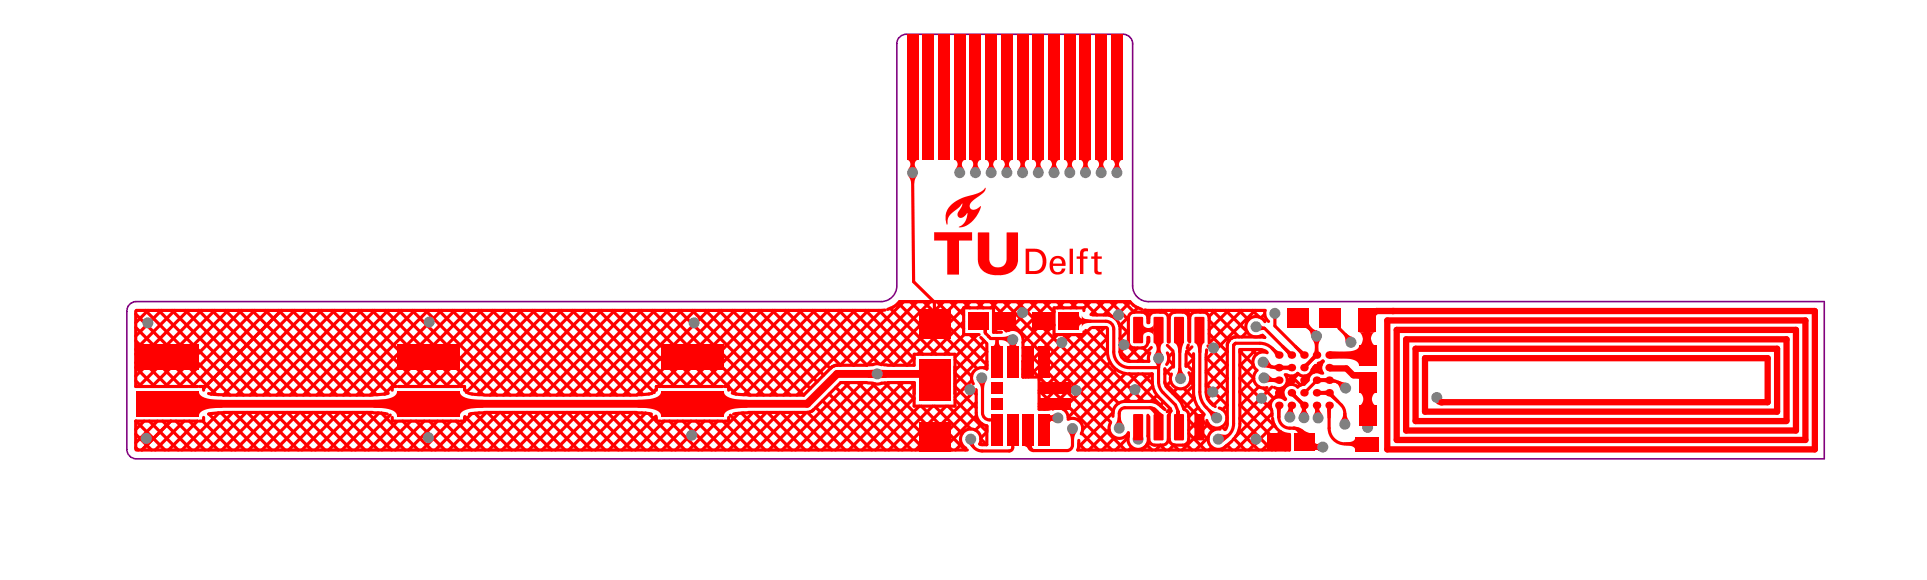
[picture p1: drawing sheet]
<svg xmlns="http://www.w3.org/2000/svg" width="204mm" height="61mm" viewBox="0 0 204 61" stroke-linecap="round" stroke-linejoin="round" font-family="sans-serif">
<path d="M13.7 32.2l.3-.2 .4-.1h78.8a1.66 1.66 0 0 0 1.7-1.6v-25.7a1 1 0 0 1 1-1h23a1 1 0 0 1 .9 1.1v25.6a1.66 1.66 0 0 0 1.7 1.6h71.5v16.7h-178.6a1 1 0 0 1-1-1.1v-14.6l.1-.3zM52.6 31.9h.1M193 31.9h.1" fill="none" stroke="#800080" stroke-width=".17"/>
<g fill="#f00">
<path d="M129.1 45.9l.1 .1a.74 .74 0 0 0 .7-.1l.1 .4-.6 .5z"/>
<path d="M118.3 44.2h.3l.1 .4 .2 .4h-.9l.2-.4z"/>
<path d="M118 17.1h.4v.4l.2 .4h-.9l.2-.4z"/>
<path d="M116.4 17.1h.3l.1 .4 .2 .4h-.9l.2-.4z"/>
<path d="M111.4 17.1h.3l.1 .4 .2 .4h-.9l.2-.4z"/>
<path d="M109.7 17.1h.3l.1 .4 .2 .4h-.9l.2-.4z"/>
<path d="M108 17.1h.4v.4l.3 .4h-1l.3-.4z"/>
<path d="M106.4 17.1h.3l.1 .4 .2 .4h-.9l.2-.4z"/>
<path d="M104.7 17.1h.3l.1 .4 .2 .4h-.9l.2-.4z"/>
<path d="M103 17.1h.4l.1 .4 .2 .4h-.9l.2-.4z"/>
<path d="M96.1 18.6h.9l-.2 .4-.1 .4h-.3l-.1-.4z"/>
<path d="M96.4 17.1h.3l.1 .4 .2 .4h-.9l.2-.4z"/>
<path d="M114.7 17.1h.3l.1 .4 .2 .4h-.9l.2-.4z"/>
<path d="M113 17.1h.4v.4l.3 .4h-1l.3-.4z"/>
<path d="M110.8 44.1l.4-.1 .4-.2v.9l-.4-.2-.4-.1z"/>
<path d="M113 45.7h.9l-.2 .4v.4h-.4l-.1-.4z"/>
<path d="M144.4 44.2h.6l.2 .7h-.9z"/>
<path d="M124.7 39l.3-.1 .1 .4 .3 .4-1 .1 .2-.4z"/>
<path d="M122.4 36.8h.4v.4l.3 .4h-1l.3-.4z"/>
<path d="M122.2 38.3h.8l-.2 .3v.3h-.4v-.3z"/>
<path d="M103.4 40.4l1-.1-.2 .4-.1 .4h-.3l-.1-.3z"/>
<path d="M101.4 17.1h.3l.1 .4 .2 .4h-.9l.2-.4z"/>
<path d="M134.2 39.6l.4 .4 .3 .1-.1 .3-.8 .1z"/>
<path d="M134.2 38.1l.3 .4 .2 .2-.2 .3-.8-.1z"/>
<path d="M139.2 43.1h.4v.4l.3 .3-.9 .1 .2-.4z"/>
<path d="M102.5 47l.6-.1v.2l.1 .1-.4 .1z"/>
<path d="M106.7 36.3h.9l-.2 .4-.1 .4h-.3l-.1-.4z"/>
<path d="M106.1 35.7l.8-.2-.1 .9-.4-.3-.4-.1z"/>
<path d="M137.8 43.1h.3l.1 .4 .2 .4h-.9l.2-.4z"/>
<path d="M136.4 43h.3l.1 .5 .2 .3h-1l.3-.4z"/>
<path d="M139 47.1l.6-.2v.8l-.6-.1z"/>
<path d="M142.1 43.8h.4v.4l.3 .3h-1l.3-.3z"/>
<path d="M141.6 40.3l.8 .2-.6 .7-.2-.4-.2-.3z"/>
<path d="M128.1 43.3l.3 .2 .4 .2-.6 .6-.1-.4-.3-.4z"/>
<path d="M91.8 39.2l.7-.1v.9h-.7z"/>
<path d="M93.2 39.1l.6 .1v.8h-.6z"/>
<path d="M133.5 34.4l.1 .1 .2 .1v.3l-.5 .1z"/>
<path d="M142.1 35.4l.3-.2 .7 .5-.7 .5-.1-.5z"/>
<path d="M138.8 35.9h1l-.3 .4v.4h-.4v-.4z"/>
<path d="M138.4 34.8l.3-.2 .3 .3 .4 .1-.7 .6-.1-.4z"/>
<path d="M105.3 38.3h.4v.3l.1 .2h-.6l.1-.2z"/>
<path d="M108.6 45h.6l-.1 .2-.1 .3h-.3v-.3z"/>
<path d="M111.1 43.8a.5 .5 0 0 0 .5 .3h.3v.3a.68 .68 0 0 0-.8 .4z"/>
<path d="M135.6 38.6l1 .1v.4l-1 .1z"/>
<path d="M134 38.4a.89 .89 0 0 0 1.1 .2l-.1 .5-1-.3z"/>
<path d="M134.7 36.7l.6 .5-.4 .4-.4-.6z"/>
<path d="M138.9 37.6l.4 .4-.8 .7-.3-.3z"/>
<path d="M139.1 36.2h.4l.1 1.1h-.5z"/>
<path d="M138 38.5l.8-.7 .3 .3-.7 .8z"/>
<path d="M135.3 38.7l1-.1v.6l-1-.1z"/>
<path d="M140.7 37.2h2.2v.7l-2.2 .1z"/>
<path d="M137.1 36.5l.8 .7-.3 .3-.7-.8z"/>
<path d="M135.8 36.5l.8 .7-.3 .3-.7-.8z"/>
<path d="M139.3 40.1l1-.1v.5l-1-.1z"/>
<path d="M141 40.1l.9 .4v.3a.92 .92 0 0 0-1-.2z"/>
<path d="M139.6 40l1 .1v.3l-1 .1z"/>
<path d="M134.2 40.1l.8-.2v.6l-.8-.1z"/>
<path d="M141 41.6l.7 .8-.2 .3-.8-.7z"/>
<path d="M139.3 41.4l1-.1v.5l-1-.1z"/>
<path d="M139.6 41.3l1 .1v.3l-1 .1z"/>
<path d="M137 41.6l.7 .8-.2 .3-.8-.7z"/>
<path d="M140.4 43.2h.5l-.1 1.1h-.3z"/>
<path d="M139.1 43.2h.5v1h-.4v-.7z"/>
<path d="M136.9 42.1l.2-.3 .8 .7-.3 .4z"/>
<path d="M137.7 43.2h.5l-.1 1h-.3z"/>
<path d="M136.3 43.2h.6l-.1 .3-.1 .6h-.3z"/>
<path d="M135 43.2h.6l-.1 1h-.3z"/>
<path d="M138.5 33.9a.76 .76 0 0 0 .4 .9l.3 .3-.2 .3-.8-.7-.3-.1-.1 .1z"/>
<path d="M111.1 43.9l.2 .1 .6 .1v.3a.68 .68 0 0 0-.8 .4z"/>
<path d="M108.3 47.2h1.1a.15 .15 0 0 0-.2 .1 .15 .15 0 0 0 .1 .2h.1l-.1 .3-.6-.5z"/>
<path d="M107 35.8h.3a.63 .63 0 0 0 .4 .8h-1.1a.63 .63 0 0 0 .4-.8z"/>
<path d="M105.3 35.9h.4v.1a.5 .5 0 0 0 .3 .6h-1a.57 .57 0 0 0 .3-.7z"/>
<path d="M117.6 16.9h1.2a.63 .63 0 0 0-.4 .8v.2h-.4a.89 .89 0 0 0-.3-1z"/>
<path d="M116 16.9h1.1a.63 .63 0 0 0-.4 .8v.2h-.3a.89 .89 0 0 0-.4-1z"/>
<path d="M112.6 16.9h1.2a.63 .63 0 0 0-.4 .8v.2h-.4a.89 .89 0 0 0-.3-1z"/>
<path d="M111 16.9h1.1a.63 .63 0 0 0-.4 .8v.2h-.3a.89 .89 0 0 0-.4-1z"/>
<path d="M109.3 16.9h1.1a.63 .63 0 0 0-.4 .8v.2h-.3a.89 .89 0 0 0-.3-1z"/>
<path d="M107.6 16.9h1.2a.63 .63 0 0 0-.4 .8v.2h-.4a.89 .89 0 0 0-.3-1z"/>
<path d="M106 16.9h1.1a.63 .63 0 0 0-.4 .8v.2h-.3a.89 .89 0 0 0-.4-1z"/>
<path d="M101 16.9h1.1a.63 .63 0 0 0-.4 .8v.2h-.3a.89 .89 0 0 0-.3-1z"/>
<path d="M102.6 16.9h1.2a.63 .63 0 0 0-.4 .8v.2h-.4a.89 .89 0 0 0-.3-1z"/>
<path d="M104.3 16.9h1.2a.63 .63 0 0 0-.5 .8v.2h-.3a.89 .89 0 0 0-.3-1z"/>
<path d="M96 16.9h1.1a.63 .63 0 0 0-.4 .8v.2h-.3a.89 .89 0 0 0-.3-1z"/>
<path d="M114.3 16.9h1.1a.63 .63 0 0 0-.4 .8v.2h-.3a.89 .89 0 0 0-.3-1z"/>
<path d="M121.7 43.3l.4-.2 1 .8-1 .3a.55 .55 0 0 0-.3-.7z"/>
<path d="M124.5 43.6h.3v.2h-.3z"/>
<path d="M126.4 36.3h1a.79 .79 0 0 0-.3 .7v.3h-.3a1.04 1.04 0 0 0-.4-1z"/>
<path d="M124.3 36.3l1-.1-.3 1.1h-.3a1.01 1.01 0 0 0-.4-1z"/>
<path d="M122.1 36.3h1a.78 .78 0 0 0-.3 .7v.3h-.4a1.08 1.08 0 0 0-.3-1z"/>
<path d="M121.1 34.8a.93 .93 0 0 0 1-.4v-.1v1.3a.64 .64 0 0 0-.8-.5h-.2z"/>
<path d="M121 34.3a.64 .64 0 0 0 .8 .5h.2v.3a.93 .93 0 0 0-1 .4v.1z"/>
<path d="M143.7 35.2h1.8h-.2l-.2 .4-.1 1.4h-.7l-.1-1.4-.2-.3z"/>
<path d="M144.4 40.9h.6l.2 1.5 .1 .3 .3 .2h-1.8l.2-.1 .2-.4z"/>
<path d="M142.4 46.8a.92 .92 0 0 0 1-.4v-.1v1.3a.64 .64 0 0 0-.8-.5h-.2z"/>
<path d="M139.1 46.7a.72 .72 0 0 0 .9 .4v.5h-.7l-.2 .1z"/>
<path d="M137 45.5l.3-.3a3.2 3.2 0 0 0 1.8 .7h-2.1l.3-.1z"/>
<path d="M143.8 41.6h1.8l-.3 .1-.1 .4-.2 1.5h-.6l-.2-1.5-.2-.5z"/>
<path d="M143.2 39.4h.6v.7l-.6-.1z"/>
<path d="M141.8 37.2l1.5-.1 .4-.3 .1-.2v2.1v-.1a1.55 1.55 0 0 0-1.6-.7h-.4z"/>
<path d="M144.3 34.6h.7l.1 1.5 .3 .4 .2 .1h-1.8l.3-.2 .1-.3z"/>
<path d="M114.2 33.3a.64 .64 0 0 0 .8 .5h.2v.4a.92 .92 0 0 0-1 .4v.1z"/>
<path d="M104 34.9h.5l-.1 .3h-.3z"/>
<path d="M76.6 41.4a.91 .91 0 0 0 .9 .8l1.6 .1v.9h-.5a2.36 2.36 0 0 0-1.9 .5l-.1 .4z"/>
<path d="M67.5 42.3h.4a2.36 2.36 0 0 0 2-.6l.1-.3v2.7a.91 .91 0 0 0-.9-.8l-1.6-.1z"/>
<path d="M39.5 42.3h.5a2.36 2.36 0 0 0 1.9-.6l.1-.3v2.7a.91 .91 0 0 0-.9-.8l-1.6-.1z"/>
<path d="M48.6 41.4a.91 .91 0 0 0 .9 .8l1.6 .1v.9h-.4a2.36 2.36 0 0 0-2 .5l-.1 .4z"/>
<path d="M21 41.4a.91 .91 0 0 0 .9 .8l1.6 .1v.9h-.4a2.36 2.36 0 0 0-2 .5l-.1 .4z"/>
<path d="M114.5 33.3a.64 .64 0 0 0 .8 .5h.2v.4a.93 .93 0 0 0-1 .4v.1z"/>
<path d="M115.8 26.7l.3-.1v.5h.5v.3h-.5l.1 1.3 .1 .1h.3v.2h-.6l-.2-.2v-1.4h-.3v-.3h.3z"/>
<path d="M113.2 26.3h.3v2.7h-.3z"/>
<path d="M114.4 26.4l.3-.1h.4v.3h-.3l-.2 .2 .1 .3h.4v.3h-.5v1.6h-.3v-1.6h-.4v-.3h.4v-.5z"/>
<path d="M100.5 21.8l.9-.7 .6-.2 1.5-.5 .8-.5-.1 .4-1.1 .8-.4 .5-.1 .4 .2 .2 .5-.1 .4-.3 .1 .1-.3 .6-.3 .6-.9 .8-.4 .1-.4 .1 .6-.5 .3-.9-.1-.2-.2 .4-.4 .2h-.1l-.3-.2v-.4l.5-.6v-.4l-.3 .5-1 .8-.2 .4-.1 .6-.1-.5v-.6l.1-.5z"/>
<path d="M98.8 24.6h4.1v.9h-1.4v3.6h-1.3v-3.6h-1.4z"/>
<path d="M103.5 24.6h1.2v2.9l.2 .5 .5 .3h.4l.3-.1 .4-.6v-3h1.2v3.1l-.1 .5-.4 .5-.8 .4h-1.1l-.8-.1-.6-.4-.3-.5-.1-.4z"/>
<path d="M108.5 26.3h1.3l.4 .2 .3 .3 .2 .5v.5l-.1 .6-.4 .4-.5 .2h-1.2zM108.9 26.6v2.1l1-.1 .2-.2 .2-.4v-.5l-.1-.4-.2-.3-.2-.1z"/>
<path d="M111.4 27.3l.3-.2h.3l.4 .1 .2 .2 .1 .4v.3h-1.3l.1 .5 .3 .2 .4-.1 .2-.3h.3l-.1 .3-.2 .2-.7 .1-.3-.1-.2-.2-.1-.3v-.5l.1-.3zM111.6 27.4l-.2 .5h1l-.1-.3-.1-.2-.4-.1z"/>
</g>
<g fill="none" stroke="#f00" stroke-width=".33">
<path d="M14.4 32.9v8h6.5M14.4 36.1l4.8 4.8M14.4 34.7l6.2 6.2M14.4 37.5l3.4 3.4M14.4 38.9l2 2M14.4 33.2l8.5 8.6M14.4 32.9h78.8M15.4 32.9l8.9 8.9M15.7 32.9l-1.3 1.3M16.8 32.9l9 8.9M17.1 32.9l-2.7 2.7M18.2 32.9l9 8.9"/>
<path d="M18.5 32.9l-4.1 4.1M19.6 32.9l9 8.9M19.9 32.9l-5.5 5.5M21 32.9l9 8.9M21.3 32.9l-6.9 6.9M22.4 32.9l9 8.9M22.7 32.9l-8 8M23.9 32.9l8.9 8.9M24.1 32.9l-8 8M25.3 32.9l8.9 8.9M25.5 32.9l-8 8M26.7 32.9l8.9 8.9"/>
<path d="M27 32.9l-8.1 8M28.1 32.9l9 8.9M28.4 32.9l-8.1 8M29.5 32.9l9 8.9M29.8 32.9l-8.3 8.2M30.9 32.9l8.9 8.9M31.2 32.9l-8.9 8.8M32.3 32.9l8.8 8.7M32.6 32.9l-9 8.9h15.8M33.7 32.9l8.1 8M34 32.9l-9 8.9M35.1 32.9l8.1 8"/>
<path d="M35.4 32.9l-8.9 8.9M36.6 32.9l8 8M36.8 32.9l-8.9 8.9M38 32.9l8 8M38.2 32.9l-8.9 8.9M39.4 32.9l8 8M39.7 32.9l-9 8.9M40.8 32.9l8 8M41.1 32.9l-9 8.9M42.2 32.9l8.9 8.9M42.5 32.9l-9 8.9M43.6 32.9l9 8.9"/>
<path d="M43.9 32.9l-9 8.9M45 32.9l9 8.9M45.3 32.9l-9 8.9M46.4 32.9l9 8.9M46.7 32.9l-8.9 8.9M47.8 32.9l9 8.9M48.1 32.9l-8.9 8.9M49.3 32.9l8.9 8.9M49.5 32.9l-8.8 8.8M50.7 32.9l8.9 8.9M50.9 32.9l-8 8M52.1 32.9l8.9 8.9"/>
<path d="M52.4 32.9l-8.1 8M53.5 32.9l9 8.9M53.8 32.9l-8.1 8M54.9 32.9l9 8.9M55.2 32.9l-8.1 8M56.3 32.9l9 8.9M56.6 32.9l-8 8M57.7 32.9l9 8.9M58 32.9l-8.7 8.6M59.1 32.9l8.9 8.9M59.4 32.9l-8.9 8.9M60.5 32.9l8.7 8.6"/>
<path d="M60.8 32.9l-8.9 8.9M62 32.9l8 8M62.2 32.9l-8.9 8.9M63.4 32.9l8 8M63.7 32.9l-9 8.9M64.8 32.9l8 8M65.1 32.9l-9 8.9M66.2 32.9l8 8M66.5 32.9l-9 8.9M67.6 32.9l8.1 8M67.9 32.9l-9 8.9M69 32.9l8.1 8"/>
<path d="M69.3 32.9l-9 8.9M70.4 32.9l9 8.9M70.7 32.9l-9 8.9M71.8 32.9l9 8.9M72.1 32.9l-8.9 8.9M73.3 32.9l8.9 8.9M73.5 32.9l-8.9 8.9M74.7 32.9l8.9 8.9M74.9 32.9l-8.9 8.9M76.1 32.9l8.9 8.9M76.4 32.9l-9 8.9M77.5 32.9l8.2 8.2"/>
<path d="M77.8 32.9l-8.1 8M78.9 32.9l7.5 7.5M79.2 32.9l-8.1 8M80.3 32.9l6.9 6.8M80.6 32.9l-8.1 8M81.7 32.9l6.2 6.1M82 32.9l-8 8M83.1 32.9l5.8 5.8M83.4 32.9l-8 8M84.5 32.9l5.8 5.8M84.8 32.9l-8 8M86 32.9l5.7 5.8"/>
<path d="M86.2 32.9l-8.7 8.7M87.4 32.9l5.6 5.6M87.6 32.9l-8.9 8.9M87.9 38.9l-2.9 2.9M88.6 38.7h3.1M88.8 32.9l5.8 5.8M89.1 32.9l-9 8.9M90.2 32.9l5.8 5.8M90.5 32.9l-9 8.9M91.6 32.9l5.1 5.1M91.9 32.9l-9 8.9M92.4 38.6h-.5"/>
<path d="M93 32.9l4.6 4.6M93.3 32.8l-9 9M93.5 38.6h.3M93.7 32.8h-.4M93.9 38.7h2.8v-1.2h4.4v5.5h-4.4v-2.5h-2.8M93.9 32.7l.6-.2 .7-.6h24.3l.7 .6 .6 .2M94.2 32.6l4.9 4.9M95.1 32.1l5.4 5.4M95.6 31.9l-6.7 6.8M96.3 31.9l7.1 7.1M96.7 37.9l-.7 .8M97 31.9l-6.7 6.8"/>
<path d="M97.7 31.9l6.7 6.7M98.5 31.9l-6.8 6.8M99.1 31.9l2.9 2.9M99.9 31.9l-6.7 6.7M100.5 31.9l1.5 1.4M101.1 38.1l1.7 1.7M101.1 39.5l2.2 2.2M101.3 31.9l-6.8 6.8M102 31.9l.6 .7M102 32.6l-4.9 4.9M102 34.1l-3.5 3.4M102 35.4l-2.1 2.1"/>
<path d="M102.6 35.4l1.8 1.8M102.7 31.9l-.7 .7M103.4 31.9l.6 .7M103.4 35.4l-2.3 2.4M103.8 35.7l.3 .3M104.1 31.9l-.7 .7M104.4 36.3l-.2-.2-3.1 3.1M104.4 37.2l-3.3 3.4M104.4 38.7l-.3 .2M104.4 36.4v2.7M104.8 31.9l12.7 12.8M105.1 33.7l1.4 1.3"/>
<path d="M105.5 31.9l-.6 .7M106 35.2h-.9v-2.6h-3.1v2.8h1.6M106.2 31.9l11.6 11.6M106.9 31.9l-1.8 1.8M107.6 31.9l10.8 10.8M108.2 38.2l1.7 1.7M108.2 39.6l.3 .3M108.2 36.8l10.9 10.8M108.2 36.1v3.8h1.8M108.3 31.9l-3.2 3.2M109 31.9l2.5 2.5M109.8 31.9l-3.1 3.1"/>
<path d="M110 39.9l7.7 7.7M110 39.9v3.4h.9M110.4 31.9l1.1 1.1M111.2 31.9l-3.3 3.3M111.5 34.4l-3.3 3.3M111.5 33l-3.3 3.2M111.8 31.9l.7 .7M111.9 35.4l-3.7 3.7M112.5 35.4l7.1 7.1M112.6 31.9l-.7 .7M113.2 31.9l.7 .7M113.3 35.4l-4.5 4.5"/>
<path d="M113.9 35.4l7.1 7.1M114 31.9l-.7 .7M114.7 31.9l1.4 1.4M114.7 32.9v-.3h-3.2v2.8h3.2v-.3M114.9 35l2.3 2.3M115.4 31.9l-.7 .7M115.4 34.7l-5.4 5.5M115.6 33.3h1.4M115.6 34.7h1.4M116 34.7l1.2 1.2M116.1 31.9l1.5 1.5M116.8 31.9l-1.4 1.4"/>
<path d="M116.9 34.7l-6.9 6.9M117.2 37.2l-6.1 6.1M117.2 35.8l-7.2 7.2M117.2 34.8v2.4M117.5 38.3l-5 5M117.5 31.9l1.9 1.9M118.1 39.1l-5.1 5.1M118.2 31.9l-1.4 1.4M118.4 34.3l1 .9M118.5 37.2l1.1 1M118.5 35.8l2.5 2.4M118.5 34.8v2.4"/>
<path d="M118.9 31.9l1.1 1.1M119.1 39.5l-5 5M119.4 35l-.9 .9M119.4 33.7v2.5M119.4 33.5l-.9 1M119.4 36.4l-.9 .9M119.5 39.6l3.7 3.7M119.5 38.2h2.1M119.5 39.6h2.4v.8M119.6 32l-1.7 1.6M120 33h.8M120 36.8h.8"/>
<path d="M120.4 36.8l-1.3 1.3M120.4 32.6l-.5 .4M120.4 39.6l-5.8 5.9M120.9 39.6l1 1M121 36.8l.6 .7M121.1 32.8h.3M121.2 32.8l.5 .5M121.5 33.7v.5M121.5 35.7v.5M121.5 32.9h12.4M121.5 32.9l-.3 .3M121.6 33.7v.5"/>
<path d="M121.6 35.7v.5M121.8 36.8l-1.4 1.4M121.9 39.6l-3 2.9M122.2 33h.8M122.6 32.9l.2 .1M122.9 32.9l-.2 .1M123.3 39.1l.6 .6M123.3 39v1.4M123.5 36.5l.6 .7M123.6 33.7v2.5M123.7 38.1l.5 .5M123.7 33.7v2.5"/>
<path d="M124.1 32.9l.2 .1M124.1 37.3l-.4 .5M124.2 38.7l-.9 .9M124.2 37.4v1.5M124.3 32.9l-.2 .2M124.4 33h.8M125.5 32.9l.5 .5M125.5 37.4v1.3l.8-.7M125.5 38.5l.8 .8M125.6 37.2l.7 .7M125.7 36.5l-.1 .4M125.8 32.9l-.3 .2"/>
<path d="M125.8 33.7v2.4M125.9 33.7v2.5M126.1 36.7l-.6 .6M126.3 39.4l-.4 .3M126.3 37.4v4.1M126.5 33h.8M126.9 32.9l.2 .1M127.2 32.9l-.2 .1M127.6 37.8l2.3 2.3M127.6 39.2l2.3 2.3M127.6 37.4v4.1M127.7 37v.3"/>
<path d="M127.8 36.6l2.1 2.1M127.9 33.9l2.2 2.1M127.9 35.3l2 1.9M127.9 33.7v2.5M128.3 32.9l2.8 2.8M128.6 32.9l-.7 .6M129.7 32.9l2.3 2.2-.6 .6M129.9 37.2l-2.3 2.3M129.9 38.6l-2.3 2.3M129.9 36.5v8.3M130 32.9l-2.1 2M130.7 35.7h2.6"/>
<path d="M131.1 32.9l1 .9M131.2 37.2l1.4 1.4M131.2 40l3.3 3.3M131.2 38.6l1.5 1.4-1.5 1.5M131.4 32.9l-3.5 3.4M131.5 37l-.3 .3M132.4 37l.5 .5M132.5 32.9l.7 .6M132.6 38.7l-1.4 1.4M132.8 32.9l-5.2 5.1M132.9 37l-1.7 1.7M132.9 34.6l.2 .1h.7l2.8 2.9"/>
<path d="M133.3 37h-2.1v7.8M133.6 35.5l.2 .2M133.8 33.2l-.4 .4M134.9 33.2v1.3l3.1 3.1M136.7 39.8l.9 1 .9-.9M137.4 39.6l-1.3 1.3M137.7 33.9l1.4 1.4 .2-.1v2.4l-1.3 1.3M138.1 39.8l.3 .4M138.8 39.2l.3 .2M139 38.9l.2-.2-.3 .4M139.5 38.4l.3 .3M139.8 38.6l-.8 .8"/>
<path d="M140.7 33.7h.1l.9 .8v.2l1.3 1.3v.2M14.4 40.3l.6 .6M14.4 47.4l.2 .2M14.4 45.9l1.6 1.7M14.4 44.6l3 3M14.4 47.6h88M15.2 44.6l-.8 .9M15.8 44.6l3.1 3M16.7 44.6l-2.3 2.3M17.2 44.6l3.1 3M18.1 44.6l-3.1 3M18.6 44.6l3.1 3"/>
<path d="M19.5 44.6l-3.1 3M20 44.6l3.1 3M20.9 44.6l-3.1 3M20.9 44.6h-6.5v2.9M21.1 40.9h.4v.4M21.4 44.6l3.1 3M21.5 44.2v.4h-.4M22.1 41.6l.2 .1M22.1 43.8l3.8 3.8M22.3 41.7l1.2 .1M23.2 43.7l-4 3.9M23.4 43.7l3.9 3.9"/>
<path d="M23.5 43.7l-1.4 .1M23.6 43.6h15.8M24.6 43.6l-3.9 4M24.8 43.6l3.9 4M26 43.6l-3.9 4M26.2 43.6l4 4M27.5 43.6l-4 4M27.6 43.6l4 4M28.9 43.6l-4 4M29 43.6l4 4M30.3 43.6l-4 4M30.4 43.6l4 4"/>
<path d="M31.7 43.6l-4 4M31.8 43.6l4 4M33.1 43.6l-4 4M33.2 43.6l4 4M34.5 43.6l-4 4M34.6 43.6l4 4M35.9 43.6l-4 4M36.1 43.6l3.9 4M37.3 43.6l-3.9 4M37.5 43.6l3.9 4M38.7 43.6l-3.9 4M38.9 43.6l4 4"/>
<path d="M39.5 43.7h.9M40.1 43.7l-3.9 3.9M40.4 43.7l3.9 3.9M40.4 43.7l.6 .1M41 41.6l-1.5 .2M41.3 43.9l-3.7 3.7M41.5 44.2v.4h.4M41.9 40.9h-.4v.4M42 44.6l-3 3M42.1 40.9h6.4M42.1 44.6h6.4M42.6 44.6l3.1 3"/>
<path d="M43.5 44.6l-3.1 3M44 44.6l3.1 3M44.9 44.6l-3.1 3M45.4 44.6l3.1 3M46.3 44.6l-3.1 3M46.9 44.6l3 3M47.7 44.6l-3 3M48.3 44.6l3 3M48.7 40.9h.5v.4M49.1 44.6l-3 3M49.2 41.2l.3 .4M49.2 44.2v.4h-.5"/>
<path d="M49.2 44.1l3.5 3.5M49.7 41.6l1.5 .2M49.9 43.8l-.7 .7M50.3 43.7l3.8 3.9M51.2 43.7l-1.5 .1M51.2 41.8h16.2M51.2 43.6h16.2M51.4 43.6l-3.9 4M51.6 43.6l4 4M52.9 43.6l-4 4M53 43.6l4 4M54.3 43.6l-4 4"/>
<path d="M54.4 43.6l4 4M55.7 43.6l-4 4M55.8 43.6l4 4M57.1 43.6l-4 4M57.2 43.6l4 4M58.5 43.6l-4 4M58.6 43.6l4 4M59.9 43.6l-4 4M60.1 43.6l3.9 4M61.3 43.6l-3.9 4M61.5 43.6l3.9 4M62.7 43.6l-3.9 4"/>
<path d="M62.9 43.6l3.9 4M64.2 43.6l-4 4M64.3 43.6l4 4M65.6 43.6l-4 4M65.7 43.6l4 4M67 43.6l-4 4M67.1 43.6l4 4M67.5 43.7h.8M68.3 43.7l-3.9 3.9M68.3 43.7l.4 .1M68.6 43.8l3.9 3.8M68.7 43.8h.2"/>
<path d="M68.9 41.6l-1.4 .2M69.4 44l-3.6 3.6M69.5 41.2l-.5 .4M69.5 44.2v.4h.4M69.9 40.9h-.4v.4M70.1 40.9h6.4M70.1 44.6h6.4M70.3 44.6l-3.1 3M70.8 44.6l3.1 3M71.7 44.6l-3.1 3M72.3 44.6l3 3M73.1 44.6l-3 3"/>
<path d="M73.7 44.6l3 3M74.5 44.6l-3 3M75.1 44.6l3 3M75.9 44.6l-3 3M76.5 44.6l3 3M76.7 40.9h.4v.4M77.1 44.2v.4h-.4M77.1 40.9l.8 .8M77.3 43.9l3.7 3.7M77.6 41.6l1.5 .2M78.2 43.7l-3.9 3.9M78.5 43.7l3.9 3.9"/>
<path d="M79.1 43.7l-1.5 .1M79.2 41.8h5.8M79.2 43.6h6.2M79.7 43.6l-4 4M79.8 43.6l4 4M81.1 43.6l-4 4M81.2 43.6l4 4M82.5 43.6l-4 4M82.6 43.6l4 4M83.9 43.6l-4 4M84 43.6l4 4M85.3 43.6l-4 4"/>
<path d="M85.5 43.6l3.9 4M86.3 43.1l4.5 4.5M87 42.4l5.3 5.2M87.7 41.7l6 5.9M88.4 41l6.7 6.6M89.4 40.5l7.1 7.1M89.9 40.5l-7.1 7.1M90.8 40.5l7.1 7.1M91.3 40.5l-7.1 7.1M91.7 40.5h-2.7l-2.9 2.9M91.8 40.5h.3M92.2 40.5l7.1 7.1"/>
<path d="M92.6 40.6l-7 7M93.6 40.5l7.1 7.1M93.7 40.5l-.4 .1M94.1 40.5l-7.1 7.1M95 40.5l1.7 1.7M95.5 40.5l-7.1 7.1M96.4 40.5l.3 .3M96.7 40.7l-6.9 6.9M96.7 42.1l-5.5 5.5M97.3 43l-4.7 4.6M97.5 43l4.6 4.6M98.7 43l-4.6 4.6"/>
<path d="M98.9 43l2.9 2.9M100.1 43l-4.6 4.6M100.3 43l2.4 2.4M101.1 40.9l2.2 2.2M101.1 42.3l3.3 3.4M101.8 47l-.7 .6M102.8 40.3l-1.7 1.7M103.3 41.2l-6.4 6.4M103.3 42.6l-5 5M103.3 41.3v2.4M103.3 44l-3.6 3.6M103.8 46.5l.6 .6"/>
<path d="M103.9 44.8l-.7 .7M104 40.1v3.6M104.4 45.7l-.6 .7M104.4 45.1v2h-.5M104.7 44.4h.8M110 41.3l1.8 1.9M110 42.7l.5 .6M114.2 46.6v.5M114.2 46.9l.6 .7M114.5 45.8l1.7 1.8M117.4 45.5l-2.2 2.1M117.8 43.7v.4"/>
<path d="M117.8 43.7l-3.7 3.6M118 46.3l-1.4 1.3M119 42.5h2.7M119.1 46.2l.3 .3M119.4 46.3l-1.4 1.3M119.4 45.8v.4M119.8 47.3l-.3 .3M121.3 47.1l.6 .5M121.5 44v2.2M121.6 44.1v2.4M121.7 46.8l-.8 .8M122 40.9l-1.6 1.6"/>
<path d="M122.2 47.1h.8M122.3 47.6l.5-.5 .5 .5M122.4 41.8l-.6 .7M122.6 42l1.2 1.2 .1 .3M122.8 43l.5 .3M123.1 42.5l-.3 .4M123.3 40.5l5 5.1M123.5 41.1l1.3 1.3M123.6 44v2.5M123.7 44v2.5M123.8 43.3l-.3 .3M123.9 40.4l-.5 .5"/>
<path d="M124.2 47.1l.5 .5M124.2 47.1l-.5 .5M124.4 47.1h.8M124.6 41.1l-.5 .5M125 42.6l.3 .7M125.3 41.1l1.1 1.1M125.5 47l.6 .6M125.8 44v2.5M125.8 44.5l2 2M125.8 45.9l1.7 1.7M126 40.4l.3 .3M126.3 40.8l-1.5 1.5"/>
<path d="M126.4 42.1l-1.1 1.1M126.8 43.1l-1 1M127.2 43.6l.2 .2M127.4 43.9l-1.6 1.6M127.6 40.7l2.3 2.2M127.8 42.3l.8 .7M127.9 46.3l-1.4 1.3M127.9 44.9l-2.8 2.7M128.1 42.7l.2 .2M128.2 47.3l-.3 .3M129.3 45.2l.3 .3M129.8 47.2l-.5 .4"/>
<path d="M129.9 47.1l.5 .5M129.9 40l-2.1 2.1M129.9 41.4l-1.5 1.5M129.9 42.9l-.5 .5M130.4 46.7l-.6 .5M130.6 46.4l1.2 1.2M131.1 45.5l2.1 2.1M131.2 41.4l3.8 3.8M131.2 44.2l3.4 3.4M131.2 42.8l4.8 4.8M133.2 40.9l-2 2M133.7 41.1l1.1 1.1"/>
<path d="M134.6 43.5v.5M134.6 41l-3.4 3.3M134.6 43.8l-3.9 3.8M134.6 42.3l-3.8 3.9M134.8 44.9l-2.6 2.7M135.1 41.1l.7 .6M135.5 45.7l.9 1M135.5 45.7l-1.9 1.9M135.9 41l-1.1 1.2M136.4 46.2l-1.4 1.4M136.4 46v1.6h-22.4M138.4 40.3l-.4 .4"/>
<path d="M139.3 40.2h1.3"/>
</g>
<path d="M88.6 39.6h10.3" fill="none" stroke="#f00" stroke-width=".83"/>
<circle cx="136.9" cy="45.3" r=".17" fill="#f00"/>
<path d="M135.3 44.2h.1M136.5 45.3h.4" fill="none" stroke="#f00" stroke-width=".33"/>
<circle cx="138.1" cy="45.9" r=".17" fill="#f00"/>
<g fill="none" stroke="#f00" stroke-width=".33">
<path d="M96.6 18.3h.1M96.6 18.3l.1 11.5 2.2 2.2v2.2M103.7 34l.6 .5v.7l.5 .6h2.2l.2 .1M104.6 35.6h.1M107.2 35.8v2.5M112.8 34h4.2M117.9 34.8v2.4M133.3 36.3h-2.6l-.2 .2v8.4M133.7 38.3h.2M133.7 40h.3M134.6 36.9l.7 .7M136.6 37.6h.1"/>
<path d="M102.7 46.5h.1M103.9 47.7h2.9M119 43.2h2.7M123.1 41.5l1.3 1.4 .3 .7M127.6 43.1l1.1 1.1M134.7 46.2l-.1 .3M135.3 42.9v1.3M136.6 41.5l1.4 1.4v1.3M136.6 42.9v.1v1.1h-.1M138.1 45.9l.3 .9M139.4 42.9v1.3h.1M140.6 42.9v2.4"/>
<path d="M140.6 41.6l1.3 1.3M142.2 40.9l.2 .2M142.3 47h2.2M142.3 43.8v1.1"/>
</g>
<path d="M133.5 42.2h.1M133.7 42.1l-.2 .1" fill="none" stroke="#f00" stroke-width=".67"/>
<path d="M88.6 39.6l-3.2 3.1h-68" fill="none" stroke="#f00" stroke-width=".83"/>
<path d="M138.5 46.8l.5 .5h1" fill="none" stroke="#f00" stroke-width=".5"/>
<circle cx="122.6" cy="44.1" r=".17" fill="#f00"/>
<g fill="none" stroke="#f00" stroke-width=".33">
<path d="M101.6 10.3v8M103.9 40l.1 .1M105.5 35.9v2.4M119.5 38.9h3.1M122.6 34.9v5.5M124.8 35v5M127 35v6.5M134 40l.2 .2M135.1 38.9h.2M107.2 45.5v1.9M108.8 45.5v1.6M108.9 44.5v1"/>
<path d="M109.4 47.7h3.5M110.7 44.2l-.2 .3M118.4 43.7v1.6M122.6 44.1v1.1M124.7 43.6v1.4"/>
</g>
<circle cx="122.6" cy="37.9" r=".17" fill="#f00"/>
<g fill="none" stroke="#f00" stroke-width=".33">
<path d="M96.6 10.3v8M103.2 10.3v8M104.9 10.3v8M106.5 10.3v8M108.2 10.3v8M109.9 10.3v8M111.5 10.3v8M113.2 10.3v8M114.9 10.3v8M116.5 10.3v8M118.2 10.3v8M120.4 34.9h2.2"/>
<path d="M124.8 34.9v.1M124.8 40l.1 .1M126.9 34.9l.1 .1M135.3 38.9h1.3M135.3 37.5v.1M110.7 44.2h1.2M113.5 45.4v1.7M134.2 40.2h1.1"/>
</g>
<path d="M140.8 39h1.7l.7 .7h1.2l.3 .4M145.6 32.9l-1 1v3.1M135.3 41.6h.1M144.7 40.3v4.9" fill="none" stroke="#f00" stroke-width=".67"/>
<circle cx="120.4" cy="45.2" r=".17" fill="#f00"/>
<g fill="none" stroke="#f00" stroke-width=".33">
<path d="M88.6 38.7h-.3l-.4 .2M92.4 38.6l.6-.1 .3 .1M104.4 39.1a1.08 1.08 0 0 0-1.3 .2 1.08 1.08 0 0 0-.1 1.3M105.5 38.3v1.1M106.7 35a1.08 1.08 0 0 1 1.5 .9M110.5 39.3v.1M117 33.3a1.5 1.5 0 0 1 1.5 1.5M117 34.7l.2 .1M117 34a.83 .83 0 0 1 .9 .8M117.2 37.2a2.33 2.33 0 0 0 2.3 2.4M117.9 37.2a1.66 1.66 0 0 0 1.6 1.7M118.5 37.2a1 1 0 0 0 1 1"/>
<path d="M119.4 36.2a.63 .63 0 0 0 .6 .6M120 33a.63 .63 0 0 0-.6 .7M120.8 33a.63 .63 0 0 1 .7 .7M121.5 36.2a.63 .63 0 0 1-.7 .6M121.7 37.3l-.2 .6 .1 .3M122.2 33a.63 .63 0 0 0-.6 .7M123 33a.63 .63 0 0 1 .6 .7M123.5 37.3l.2 .4a1.08 1.08 0 0 1-.3 .9M124.4 33a.63 .63 0 0 0-.7 .7M125.2 33a.63 .63 0 0 1 .6 .7M125.8 39.4a1.08 1.08 0 0 1-.8 1.8 1.08 1.08 0 0 1-1-1.6M126.5 33a.63 .63 0 0 0-.6 .7"/>
<path d="M127.3 33a.63 .63 0 0 1 .6 .7M130.1 36.1l-.2 .4M130.6 36.4h.1M130.7 35.7l-.4 .2M133.3 35.7h.5M133.3 37h.3l.5 .3M133.3 36.3a1.81 1.81 0 0 1 1.3 .6M133.7 38.3a1.99 1.99 0 0 0 1.4 .6M133.8 34a1.08 1.08 0 0 0-1.4-.4 1.08 1.08 0 0 0-.4 1.5 1.08 1.08 0 0 0 1.5 .4M133.9 32.9a1.08 1.08 0 0 0 .3 1.1M134.1 37.3a1.08 1.08 0 0 0-1.4 .5 1.08 1.08 0 0 0 .3 1.4 1.08 1.08 0 0 0-.2 1.3 1.08 1.08 0 0 0 1.3 .5M136 39.6a.9 .9 0 0 1 0 1.2 .9 .9 0 0 1-1.2 .2"/>
<path d="M136.8 33.1l.6 .6M138.9 39.1a.9 .9 0 0 1-1.6 .4 .9 .9 0 0 1-1.1 .2M139.8 39.5a.9 .9 0 0 0-1.4 .8M140 38.2l-.5 .3M140 38.2a.9 .9 0 0 0 0 1.3M86.1 43.4l-.2 .1-.5 .2M92.3 40.5l.3 .1h.7M102.7 46.5a1.21 1.21 0 0 0 1.2 1.2M103.3 43.7a1.41 1.41 0 0 0 1.1 1.4M103.9 47.1l-.2-.1a1.08 1.08 0 0 0-.5-1.5 1.08 1.08 0 0 0-1.4 .5 1.08 1.08 0 0 0 .4 1.4M104 43.7a.75 .75 0 0 0 .7 .7M107.2 47.4l-.1 .1-.3 .2"/>
<path d="M108.8 47.1l.1 .3 .2 .2 .3 .1M108.8 45.5l.4 .4M108.8 44.4l.1 .1M110.5 44.4v.1M111.4 43.3a1.08 1.08 0 0 1 1.6 .9M113 44.4a1.08 1.08 0 0 1 1.3 .2 1.08 1.08 0 0 1 .1 1.3M113.5 47.1a.58 .58 0 0 1-.6 .6M114.2 47.1l-.2 .5M117.5 44.8a1.08 1.08 0 0 0 .4 1.5 1.08 1.08 0 0 0 1.5-.5M119 42.5a1.26 1.26 0 0 0-1.2 1.2M119 43.2a.6 .6 0 0 0-.6 .5M119.4 46.2a1.08 1.08 0 0 0 1 1.4 1.08 1.08 0 0 0 1.1-1.4"/>
<path d="M121.6 46.5a.63 .63 0 0 0 .6 .6M121.7 42.5h.4M121.7 43.2a.92 .92 0 0 1 .9 .9M121.9 40.4a2.27 2.27 0 0 0 .7 1.6M122.2 42.6l.6 .4M122.6 40.4a1.61 1.61 0 0 0 .5 1.1M123.3 40.4l.1 .5 .1 .2M123.6 46.5a.63 .63 0 0 1-.6 .6M123.7 46.5a.63 .63 0 0 0 .7 .6M123.9 43.5l-.2 .5M124.7 45l.1 .2M124.8 42.4l.2 .2"/>
<path d="M125.3 43.3l.3 .2 .1 .2 .1 .3M125.8 46.5a.63 .63 0 0 1-.6 .6M126.3 41.5a2.98 2.98 0 0 0 .9 2.1M127 41.5a2.31 2.31 0 0 0 .6 1.6M127.6 41.5a1.64 1.64 0 0 0 .5 1.1M129 43.2a1.08 1.08 0 0 1 .5 1.8 1.08 1.08 0 0 1-1.8-.5M129.1 45.4a1.08 1.08 0 0 0-1.2 1.4 1.08 1.08 0 0 0 1.8 .4M129.9 44.9l-.2 .6M130.5 44.9a1.62 1.62 0 0 1-1.6 1.6M131.2 44.9a2.28 2.28 0 0 1-.7 1.6M134.7 44.3a1.83 1.83 0 0 0 1.7 1.7M135.3 44.2a1.16 1.16 0 0 0 1.2 1.1"/>
<path d="M136 42.3a.9 .9 0 0 0-1.2-.1 .9 .9 0 0 0-.2 1.2M136.9 45.3a1.5 1.5 0 0 1 1.2 .6M138 40.7l-.5 .1-.2 .2a.9 .9 0 0 0-1.3-.1 .9 .9 0 0 0 0 1.3M139.3 40.2l-1.3 1.4M139.3 41.6h1.3M140.6 40.2a2.21 2.21 0 0 1 1.6 .7M140.6 45.3a1.66 1.66 0 0 0 1.7 1.7M141.9 42.9a1.28 1.28 0 0 1 .4 .9M144.5 47l.1 .1"/>
</g>
<path d="M144.6 37l-.5 .6h-3.5M145.6 32.9h46.4v14.7h-45.2v-13.7h44.2v12.7h-43.2v-11.7h42.2v10.7h-41.2v-9.7h40.2v8.6M152 42.1l.1 .2 .2 .2 .2 .1h34.5v-4.7h-36.2v5.7h37.2v-6.7h-38.2v7.7h39.2" fill="none" stroke="#f00" stroke-width=".67"/>
<g fill="#808080">
<circle cx="139.3" cy="35.6" r=".58"/>
<circle cx="143" cy="36.2" r=".58"/>
<circle cx="132.9" cy="34.6" r=".58"/>
<circle cx="134.9" cy="33.2" r=".58"/>
<circle cx="73.2" cy="46.1" r=".58"/>
<circle cx="45.3" cy="46.3" r=".58"/>
<circle cx="15.5" cy="46.4" r=".58"/>
<circle cx="15.6" cy="34.2" r=".58"/>
<circle cx="45.4" cy="34.1" r=".58"/>
<circle cx="73.4" cy="34.2" r=".58"/>
<circle cx="92.8" cy="39.6" r=".58"/>
<circle cx="128.7" cy="44.2" r=".58"/>
<circle cx="142.4" cy="41.1" r=".58"/>
<circle cx="142.3" cy="44.9" r=".58"/>
<circle cx="140" cy="47.3" r=".58"/>
<circle cx="136.5" cy="44.1" r=".58"/>
<circle cx="138" cy="44.2" r=".58"/>
<circle cx="107.2" cy="35.9" r=".58"/>
<circle cx="102.7" cy="46.5" r=".58"/>
<circle cx="108.2" cy="33.1" r=".58"/>
<circle cx="139.5" cy="44.2" r=".58"/>
<circle cx="133.7" cy="38.3" r=".58"/>
<circle cx="133.7" cy="40" r=".58"/>
<circle cx="118.4" cy="33.3" r=".58"/>
<circle cx="101.6" cy="18.3" r=".58"/>
<circle cx="103.9" cy="40" r=".58"/>
<circle cx="122.6" cy="37.9" r=".58"/>
<circle cx="124.9" cy="40.1" r=".58"/>
<circle cx="118.9" cy="36.5" r=".58"/>
<circle cx="112.4" cy="36.2" r=".58"/>
<circle cx="128.4" cy="36.8" r=".58"/>
<circle cx="113.9" cy="41.3" r=".58"/>
<circle cx="144.7" cy="45.2" r=".58"/>
<circle cx="133.5" cy="42.2" r=".58"/>
<circle cx="113.5" cy="45.4" r=".58"/>
<circle cx="128.3" cy="41.5" r=".58"/>
<circle cx="102.6" cy="41.2" r=".58"/>
<circle cx="111.9" cy="44.2" r=".58"/>
<circle cx="120.1" cy="41.2" r=".58"/>
<circle cx="113.2" cy="18.3" r=".58"/>
<circle cx="114.9" cy="18.3" r=".58"/>
<circle cx="96.6" cy="18.3" r=".58"/>
<circle cx="103.2" cy="18.3" r=".58"/>
<circle cx="104.9" cy="18.3" r=".58"/>
<circle cx="106.5" cy="18.3" r=".58"/>
<circle cx="108.2" cy="18.3" r=".58"/>
<circle cx="109.9" cy="18.3" r=".58"/>
<circle cx="111.5" cy="18.3" r=".58"/>
<circle cx="116.5" cy="18.3" r=".58"/>
<circle cx="118.2" cy="18.3" r=".58"/>
<circle cx="118.4" cy="45.3" r=".58"/>
<circle cx="128.9" cy="46.5" r=".58"/>
<circle cx="120.4" cy="46.5" r=".58"/>
<circle cx="132.9" cy="46.5" r=".58"/>
<circle cx="152" cy="42.1" r=".58"/>
</g>
<g fill="#f00">
<path d="M14.4 41.4h6.6v2.7h-6.6z" fill-rule="evenodd"/>
<path d="M14.4 36.4h6.6v2.7h-6.6z" fill-rule="evenodd"/>
<path d="M42 41.4h6.7v2.7h-6.7z" fill-rule="evenodd"/>
<path d="M42 36.4h6.7v2.7h-6.7z" fill-rule="evenodd"/>
<path d="M69.9 41.4h6.7v2.7h-6.7z" fill-rule="evenodd"/>
<path d="M69.9 36.4h6.7v2.7h-6.7z" fill-rule="evenodd"/>
<path d="M97.2 39.3h3.4v3.2h-3.4z" fill-rule="evenodd"/>
<path d="M97.2 44.6h3.4v3.2h-3.4z" fill-rule="evenodd"/>
<path d="M97.2 38h3.4v3.2h-3.4z" fill-rule="evenodd"/>
<path d="M97.2 32.7h3.4v3.1h-3.4z" fill-rule="evenodd"/>
<path d="M105.3 33.1h2.2v1.8h-2.2z" fill-rule="evenodd"/>
<path d="M102.5 33.1h2.1v1.8h-2.1z" fill-rule="evenodd"/>
<path d="M109.2 33.1h2.2v1.8h-2.2z" fill-rule="evenodd"/>
<path d="M112 33.1h2.2v1.8h-2.2z" fill-rule="evenodd"/>
<path d="M143.8 36.6h1.8v2.1h-1.8z" fill-rule="evenodd"/>
<path d="M143.8 39.4h1.8v2.2h-1.8z" fill-rule="evenodd"/>
<path d="M134.1 45.9h2.2v1.8h-2.2z" fill-rule="evenodd"/>
<path d="M136.9 45.9h2.2v1.8h-2.2z" fill-rule="evenodd"/>
<path d="M143.4 46.3h2.5v1.5h-2.5z" fill-rule="evenodd"/>
<path d="M143.8 42.9h1.8v2.2h-1.8z" fill-rule="evenodd"/>
<path d="M143.7 32.7h1.8v2.5h-1.8z" fill-rule="evenodd"/>
<path d="M120 33.5h.8l.2 .2v2.5l-.2 .1h-.8l-.1-.1v-2.5z" fill-rule="evenodd"/>
<path d="M122.2 33.5h.8l.1 .2v2.5l-.1 .1h-.8l-.1-.1v-2.5z" fill-rule="evenodd"/>
<path d="M124.4 33.5h.8l.1 .2v2.5l-.1 .1h-.8l-.2-.1v-2.5z" fill-rule="evenodd"/>
<path d="M126.5 33.5h.8l.2 .2v2.5l-.2 .1h-.8l-.1-.1v-2.5z" fill-rule="evenodd"/>
<path d="M126.5 43.8h.8l.2 .2v2.5l-.2 .1h-.8l-.1-.1v-2.5z" fill-rule="evenodd"/>
<path d="M124.4 43.8h.8l.1 .2v2.5l-.1 .1h-.8l-.2-.1v-2.5z" fill-rule="evenodd"/>
<path d="M122.2 43.8h.8l.1 .2v2.5l-.1 .1h-.8l-.1-.1v-2.5z" fill-rule="evenodd"/>
<path d="M120 43.8h.8l.2 .2v2.5l-.2 .1h-.8l-.1-.1v-2.5z" fill-rule="evenodd"/>
<path d="M114.3 3.6h1.1v13.3h-1.1z" fill-rule="evenodd"/>
<path d="M96 3.6h1.1v13.3h-1.1z" fill-rule="evenodd"/>
<path d="M104.3 3.6h1.2v13.3h-1.2z" fill-rule="evenodd"/>
<path d="M102.6 3.6h1.2v13.3h-1.2z" fill-rule="evenodd"/>
<path d="M101 3.6h1.1v13.3h-1.1z" fill-rule="evenodd"/>
<path d="M99.3 3.6h1.2v13.3h-1.2z" fill-rule="evenodd"/>
<path d="M97.6 3.6h1.2v13.3h-1.2z" fill-rule="evenodd"/>
<path d="M106 3.6h1.1v13.3h-1.1z" fill-rule="evenodd"/>
<path d="M107.6 3.6h1.2v13.3h-1.2z" fill-rule="evenodd"/>
<path d="M109.3 3.6h1.2v13.3h-1.2z" fill-rule="evenodd"/>
<path d="M111 3.6h1.1v13.3h-1.1z" fill-rule="evenodd"/>
<path d="M112.6 3.6h1.2v13.3h-1.2z" fill-rule="evenodd"/>
<path d="M115.9 3.6h1.2v13.3h-1.2z" fill-rule="evenodd"/>
<path d="M117.6 3.6h1.2v13.3h-1.2z" fill-rule="evenodd"/>
<path d="M106.6 43.8h1.1v3.3h-1.1z" fill-rule="evenodd"/>
<path d="M104.9 36.6h1.2v3.3h-1.2z" fill-rule="evenodd"/>
<path d="M106.6 36.6h1.1v3.3h-1.1z" fill-rule="evenodd"/>
<path d="M110 42.2h3.3v1.1h-3.3z" fill-rule="evenodd"/>
<path d="M104.9 43.8h1.2v3.3h-1.2z" fill-rule="evenodd"/>
<path d="M108.2 43.9h1.2v3.3h-1.2z" fill-rule="evenodd"/>
<path d="M109.9 43.9h1.2v3.3h-1.2z" fill-rule="evenodd"/>
<path d="M109.9 36.6h1.2v3.3h-1.2z" fill-rule="evenodd"/>
<path d="M108.2 36.6h1.2v3.3h-1.2z" fill-rule="evenodd"/>
<path d="M110 40.5h3.3v1.2h-3.3z" fill-rule="evenodd"/>
<path d="M139.6 32.6h2.3v2.1h-2.3z" fill-rule="evenodd"/>
<path d="M136.3 32.6h2.2v2.1h-2.2z" fill-rule="evenodd"/>
<path d="M104.8 42.2h1.3v1.1h-1.3z" fill-rule="evenodd"/>
<path d="M104.8 40.5h1.3v1.2h-1.3z" fill-rule="evenodd"/>
<path d="M109.9 40.5h1.3v1.2h-1.3z" fill-rule="evenodd"/>
<path d="M109.9 42.2h1.3v1.1h-1.3z" fill-rule="evenodd"/>
<path d="M108.2 38.7h1.2v1.3h-1.2z" fill-rule="evenodd"/>
<path d="M109.9 38.7h1.2v1.3h-1.2z" fill-rule="evenodd"/>
<path d="M109.9 43.8h1.2v1.3h-1.2z" fill-rule="evenodd"/>
<path d="M108.2 43.8h1.2v1.3h-1.2z" fill-rule="evenodd"/>
<path d="M104.9 43.8h1.2v1.3h-1.2z" fill-rule="evenodd"/>
<path d="M104.9 38.7h1.2v1.3h-1.2z" fill-rule="evenodd"/>
<path d="M106.6 38.7h1.1v1.3h-1.1z" fill-rule="evenodd"/>
<path d="M106.6 43.8h1.1v1.3h-1.1z" fill-rule="evenodd"/>
</g>
<g fill="#f00">
<path d="M119.9 33.6l.1-.1v.2h-.1z"/>
<path d="M119.9 36.2h.1v.1z"/>
<path d="M120.8 36.2h.2l-.2 .1z"/>
<path d="M120.8 33.5l.2 .2h-.2z"/>
<path d="M122.1 33.6l.1-.1v.2h-.1z"/>
<path d="M122.1 36.2h.1v.1z"/>
<path d="M123 36.2h.1l-.1 .1z"/>
<path d="M123 33.5l.1 .2h-.1z"/>
<path d="M124.3 33.6l.1-.1v.2h-.2z"/>
<path d="M124.2 36.2h.2v.1z"/>
<path d="M125.2 36.2h.1l-.1 .1z"/>
<path d="M125.2 33.5l.1 .2h-.1z"/>
<path d="M126.4 33.6l.1-.1v.2h-.1z"/>
<path d="M126.4 36.2h.1v.1z"/>
<path d="M127.3 36.2h.2l-.2 .1z"/>
<path d="M127.3 33.5l.2 .2h-.2z"/>
<path d="M126.4 43.9l.1-.1v.2h-.1z"/>
<path d="M126.4 46.5h.1v.1z"/>
<path d="M127.3 46.5h.2l-.2 .1z"/>
<path d="M127.3 43.8l.2 .2h-.2z"/>
<path d="M124.3 43.9l.1-.1v.2h-.2z"/>
<path d="M124.2 46.5h.2v.1z"/>
<path d="M125.2 46.5h.1l-.1 .1z"/>
<path d="M125.2 43.8l.1 .2h-.1z"/>
<path d="M122.1 43.9l.1-.1v.2h-.1z"/>
<path d="M122.1 46.5h.1v.1z"/>
<path d="M123 46.5h.1l-.1 .1z"/>
<path d="M123 43.8l.1 .2h-.1z"/>
<path d="M119.9 43.9l.1-.1v.2h-.1z"/>
<path d="M119.9 46.5h.1v.1z"/>
<path d="M120.8 46.5h.2l-.2 .1z"/>
<path d="M120.8 43.8l.2 .2h-.2z"/>
<circle cx="135.3" cy="42.9" r=".4"/>
<circle cx="136.6" cy="42.9" r=".4"/>
<circle cx="138" cy="42.9" r=".4"/>
<circle cx="139.3" cy="42.9" r=".4"/>
<circle cx="140.6" cy="42.9" r=".4"/>
<circle cx="135.3" cy="41.6" r=".4"/>
<circle cx="136.6" cy="41.6" r=".4"/>
<circle cx="138" cy="41.6" r=".4"/>
<circle cx="139.3" cy="41.6" r=".4"/>
<circle cx="140.6" cy="41.6" r=".4"/>
<circle cx="135.3" cy="40.2" r=".4"/>
<circle cx="136.6" cy="40.2" r=".4"/>
<circle cx="138" cy="40.2" r=".4"/>
<circle cx="139.3" cy="40.2" r=".4"/>
<circle cx="140.6" cy="40.2" r=".4"/>
<circle cx="139.3" cy="38.9" r=".4"/>
<circle cx="140.6" cy="38.9" r=".4"/>
<circle cx="136.6" cy="37.6" r=".4"/>
<circle cx="138" cy="37.6" r=".4"/>
<circle cx="140.6" cy="37.6" r=".4"/>
<circle cx="136.6" cy="38.9" r=".4"/>
<circle cx="138" cy="38.9" r=".4"/>
<circle cx="139.3" cy="37.6" r=".4"/>
<circle cx="135.3" cy="37.6" r=".4"/>
<circle cx="135.3" cy="38.9" r=".4"/>
<circle cx="147.4" cy="32.9" r=".33"/>
<circle cx="152.5" cy="42.6" r=".33"/>
</g>
</svg>
